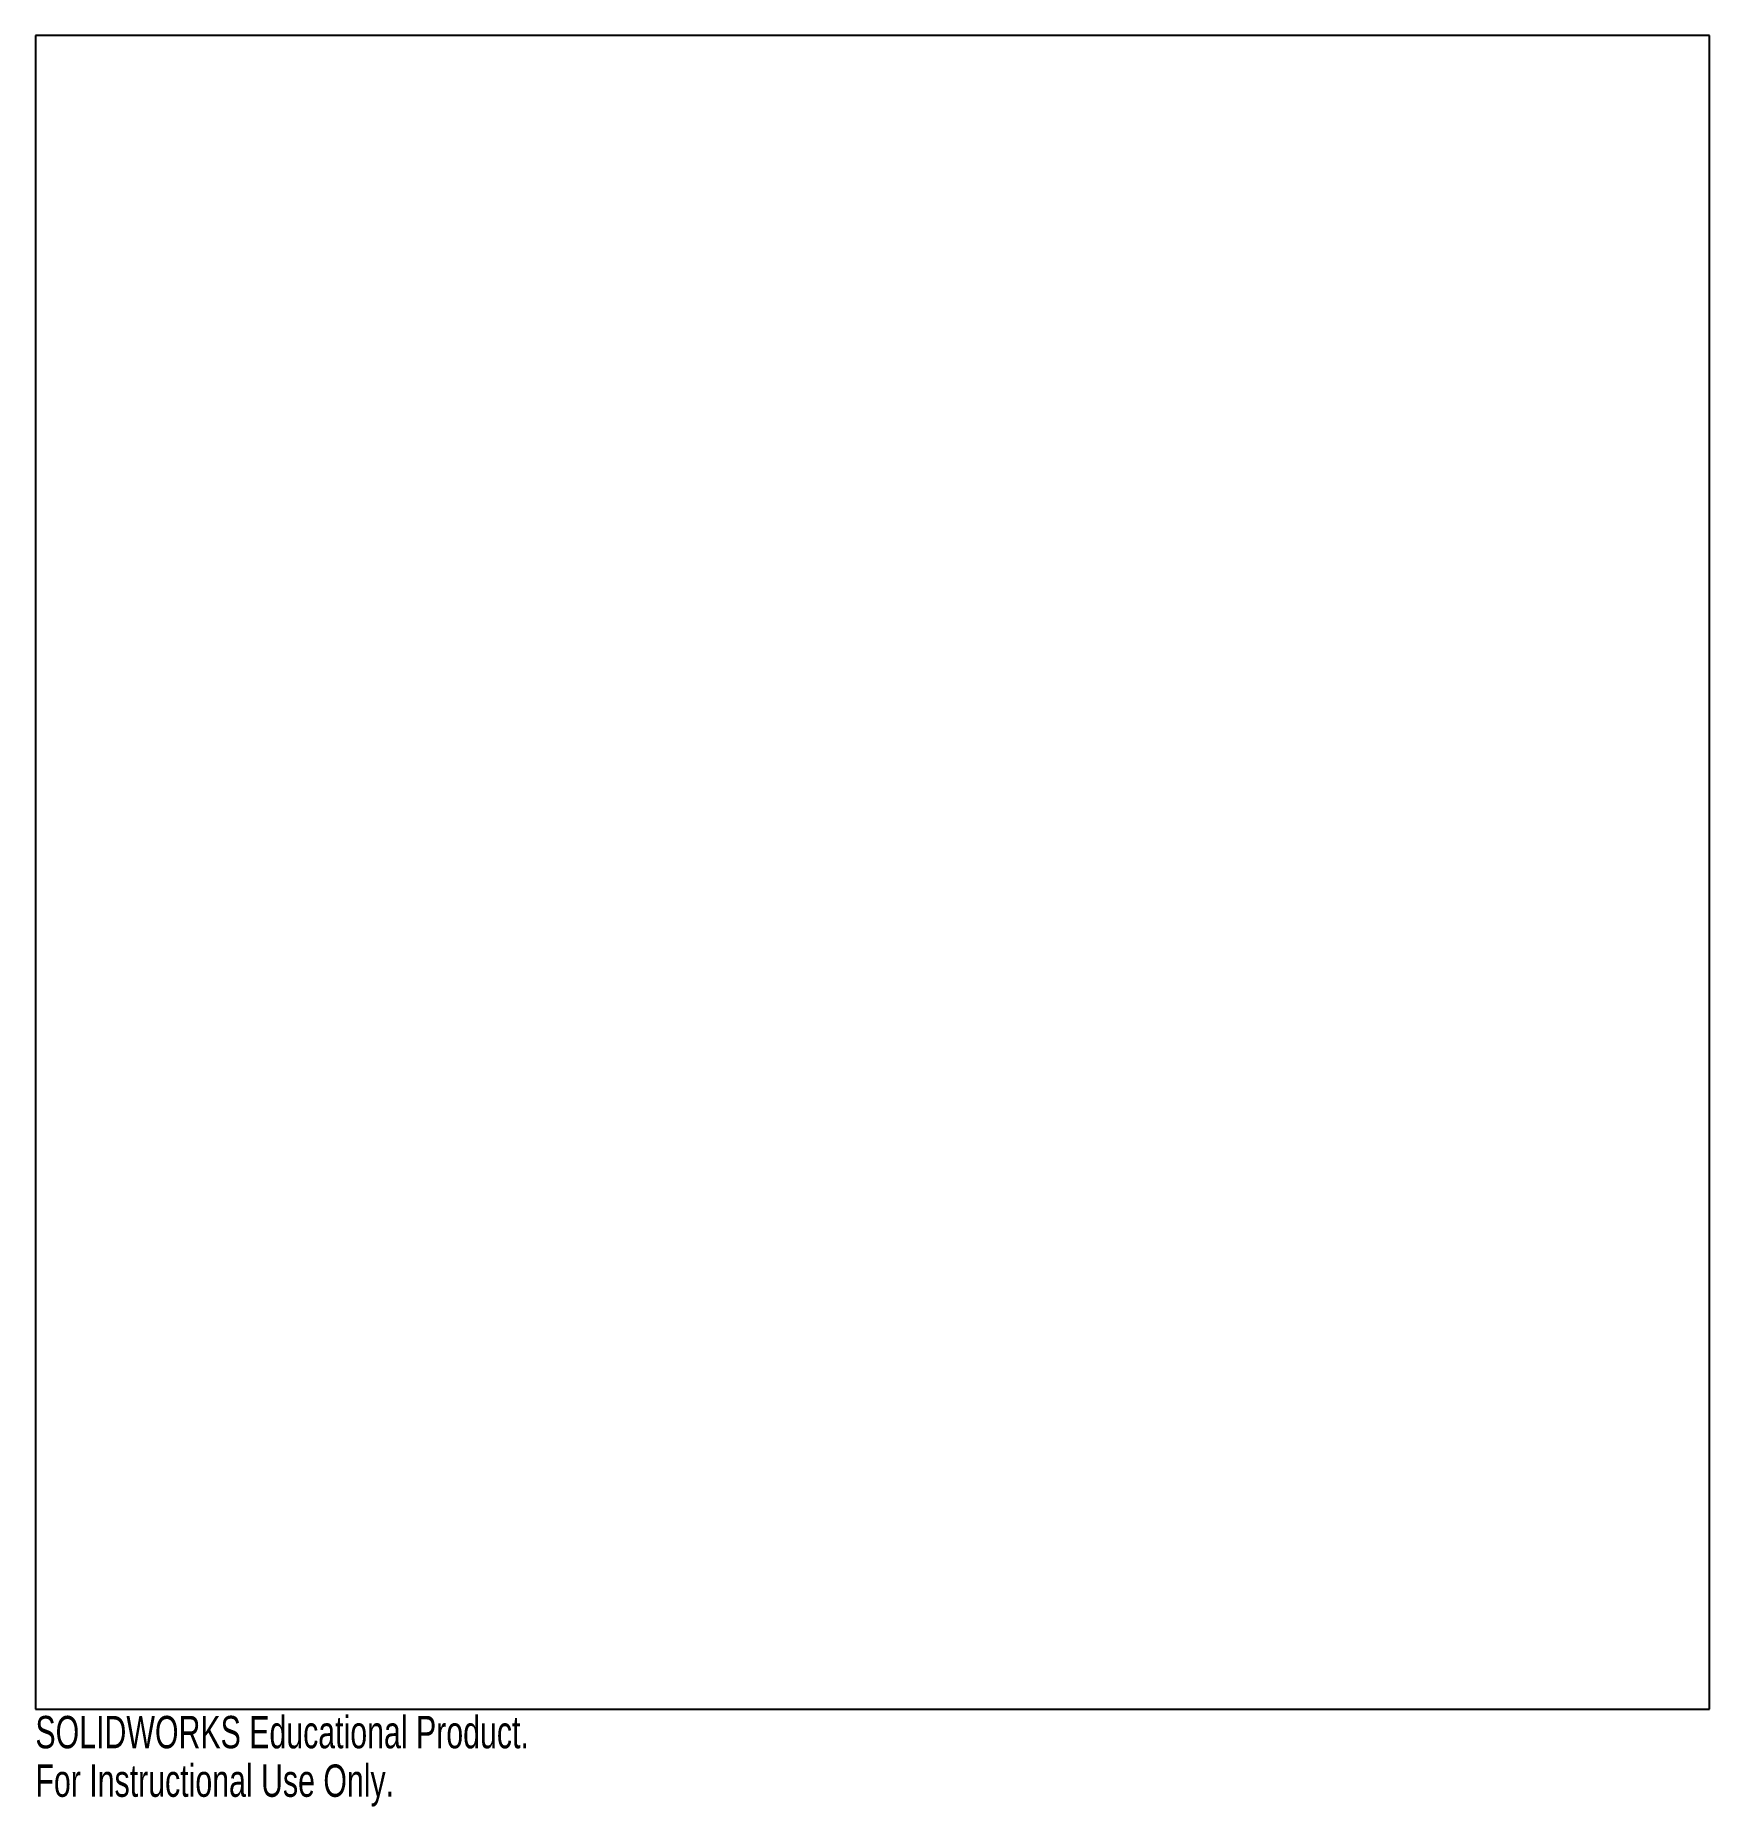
# Model space of a CAD drawing. Header units: millimetres. Extents: x 0 to 250, y -15 to 250.
import ezdxf

# ---------------------------------------------------------------- set-up
doc = ezdxf.new("R2010")
doc.units = ezdxf.units.MM
doc.layers.add('CORTE', color=7, linetype='Continuous')
doc.layers.add('INFORMACION_NO_CORTE', color=8, linetype='Continuous')
doc.styles.add('SLDTEXTSTYLE0', font='TXT', dxfattribs={"width": 0.7})

msp = doc.modelspace()

# ---------------------------------------------------------------- linework, layer by layer
at = {"layer": 'CORTE', "color": 7, "linetype": 'Continuous', "lineweight": 25}
for p, q in [((250, 250), (0, 250)), ((0, 250), (0, 0)), ((250, 0), (250, 250)), ((0, 0), (250, 0))]:
    msp.add_line(p, q, dxfattribs=at)

# ---------------------------------------------------------------- texts
at = {"layer": 'INFORMACION_NO_CORTE', "color": 7, "linetype": 'Continuous', "char_height": 4.8336, "attachment_point": 1, "style": 'SLDTEXTSTYLE0'}
for s, insert in [('SOLIDWORKS Educational Product.', (0, -1.02)), ('For Instructional Use Only.', (0, -8.27))]:
    msp.add_mtext(s, dxfattribs=dict(at, insert=insert))

doc.saveas('drawing.dxf')
